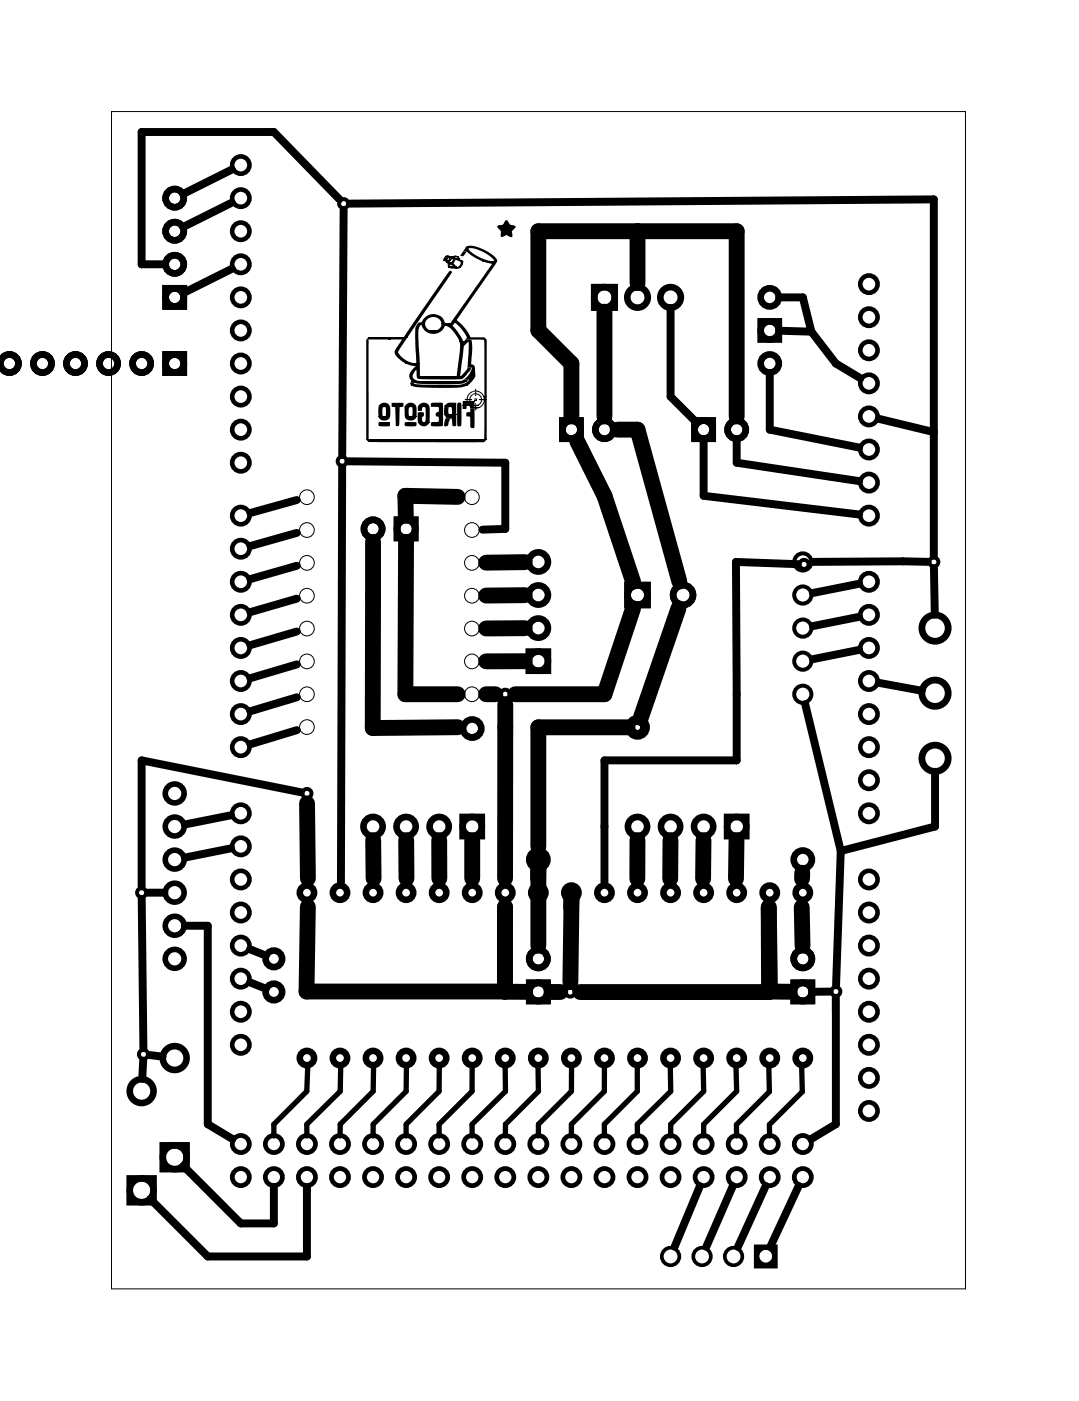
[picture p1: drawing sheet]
<svg xmlns="http://www.w3.org/2000/svg" width="83mm" height="108mm" viewBox="0 0 83 108" stroke-linecap="round" stroke-linejoin="round" font-family="sans-serif">
<g fill="none" stroke="#000" stroke-width=".08">
<path d="M8.6 8.6h65.6v90.4h-65.6zM28.1 33.8h9.3M28.3 25.9h3M31.6 29.3h4.2M31.6 29.6h4.4M32 28.9h3.7"/>
<circle cx="23.6" cy="38.2" r=".56"/>
<circle cx="36.3" cy="38.2" r=".56"/>
<circle cx="23.6" cy="48.3" r=".56"/>
<circle cx="23.6" cy="45.8" r=".56"/>
<circle cx="23.6" cy="55.8" r=".56"/>
<circle cx="23.6" cy="53.3" r=".56"/>
<circle cx="23.6" cy="43.2" r=".56"/>
<circle cx="23.6" cy="40.7" r=".56"/>
<circle cx="23.6" cy="50.8" r=".56"/>
<circle cx="36.3" cy="48.3" r=".56"/>
<circle cx="36.3" cy="45.8" r=".56"/>
<circle cx="36.3" cy="55.8" r=".56"/>
<circle cx="36.3" cy="53.3" r=".56"/>
<circle cx="36.3" cy="43.2" r=".56"/>
<circle cx="36.3" cy="50.8" r=".56"/>
<circle cx="36.3" cy="40.7" r=".56"/>
<circle cx="23.7" cy="68.6" r=".56"/>
<circle cx="26.2" cy="68.6" r=".56"/>
<circle cx="28.7" cy="68.6" r=".56"/>
<circle cx="31.2" cy="68.6" r=".56"/>
<circle cx="33.8" cy="68.6" r=".56"/>
<circle cx="36.3" cy="68.6" r=".56"/>
<circle cx="38.8" cy="68.6" r=".56"/>
<circle cx="41.3" cy="68.6" r=".56"/>
<circle cx="43.9" cy="68.6" r=".56"/>
<circle cx="46.4" cy="68.6" r=".56"/>
<circle cx="49" cy="68.6" r=".56"/>
<circle cx="51.5" cy="68.6" r=".56"/>
<circle cx="54" cy="68.6" r=".56"/>
<circle cx="56.5" cy="68.6" r=".56"/>
<circle cx="59.1" cy="68.6" r=".56"/>
<circle cx="61.6" cy="68.6" r=".56"/>
<circle cx="23.7" cy="81.2" r=".56"/>
<circle cx="26.2" cy="81.2" r=".56"/>
<circle cx="28.7" cy="81.2" r=".56"/>
<circle cx="31.2" cy="81.2" r=".56"/>
<circle cx="33.8" cy="81.2" r=".56"/>
<circle cx="36.3" cy="81.2" r=".56"/>
<circle cx="38.8" cy="81.2" r=".56"/>
<circle cx="41.3" cy="81.2" r=".56"/>
<circle cx="43.9" cy="81.3" r=".56"/>
<circle cx="46.4" cy="81.3" r=".56"/>
<circle cx="49" cy="81.3" r=".56"/>
<circle cx="51.5" cy="81.3" r=".56"/>
<circle cx="54" cy="81.3" r=".56"/>
<circle cx="56.5" cy="81.3" r=".56"/>
<circle cx="59.1" cy="81.3" r=".56"/>
<circle cx="61.6" cy="81.3" r=".56"/>
</g>
<g fill="none" stroke="#000" stroke-width=".51">
<path d="M12.7 27.2h1.4v1.4h-1.4zM12.7 22.1h1.4v1.4h-1.4zM30.5 39.9h1.4v1.4h-1.4zM43.2 32.3h1.4v1.4h-1.4zM45.7 22.1h1.5v1.5h-1.5zM53.4 32.3h1.4v1.4h-1.4zM58.4 24.7h1.4v1.4h-1.4zM40.6 50h1.5v1.5h-1.5zM48.2 44.9h1.5v1.6h-1.5zM35.5 62.7h1.5v1.5h-1.5zM40.7 75.5h1.4v1.4h-1.4zM55.9 62.7h1.4v1.5h-1.4z"/>
<path d="M61 75.5h1.4v1.4h-1.4zM10 90.5h1.8v1.8h-1.8zM12.5 88h1.8v1.8h-1.8z"/>
<circle cx="13.4" cy="15.2" r=".7"/>
<circle cx="13.4" cy="17.8" r=".7"/>
<circle cx=".7" cy="27.9" r=".7"/>
<circle cx="3.3" cy="27.9" r=".7"/>
<circle cx="5.8" cy="27.9" r=".7"/>
<circle cx="8.3" cy="27.9" r=".7"/>
<circle cx="10.9" cy="27.9" r=".7"/>
<circle cx="13.4" cy="22.8" r=".7"/>
<circle cx="13.4" cy="20.3" r=".7"/>
<circle cx="13.4" cy="27.9" r=".7"/>
<circle cx="43.9" cy="33" r=".7"/>
<circle cx="46.4" cy="22.8" r=".79"/>
<circle cx="46.4" cy="33" r=".7"/>
<circle cx="49" cy="22.8" r=".79"/>
<circle cx="51.5" cy="22.8" r=".79"/>
<circle cx="54.1" cy="33" r=".7"/>
<circle cx="56.6" cy="33" r=".7"/>
<circle cx="59.1" cy="22.8" r=".7"/>
<circle cx="59.1" cy="27.9" r=".7"/>
<circle cx="59.1" cy="25.4" r=".7"/>
<circle cx="28.7" cy="40.6" r=".7"/>
<circle cx="31.2" cy="40.6" r=".7"/>
<circle cx="36.3" cy="56" r=".7"/>
<circle cx="41.4" cy="48.2" r=".74"/>
<circle cx="41.4" cy="50.8" r=".74"/>
<circle cx="41.4" cy="45.7" r=".74"/>
<circle cx="41.4" cy="43.2" r=".74"/>
<circle cx="49" cy="55.9" r=".7"/>
<circle cx="49" cy="45.7" r=".76"/>
<circle cx="52.5" cy="45.7" r=".76"/>
<circle cx="21" cy="73.6" r=".64"/>
<circle cx="21" cy="76.2" r=".64"/>
<circle cx="28.7" cy="63.5" r=".74"/>
<circle cx="31.2" cy="63.5" r=".74"/>
<circle cx="33.7" cy="63.5" r=".74"/>
<circle cx="36.3" cy="63.5" r=".74"/>
<circle cx="41.4" cy="66" r=".7"/>
<circle cx="41.4" cy="73.6" r=".7"/>
<circle cx="41.4" cy="76.2" r=".7"/>
<circle cx="49" cy="63.5" r=".74"/>
<circle cx="51.5" cy="63.5" r=".74"/>
<circle cx="54.1" cy="63.5" r=".74"/>
<circle cx="56.6" cy="63.5" r=".74"/>
<circle cx="61.7" cy="66" r=".7"/>
<circle cx="61.7" cy="73.6" r=".7"/>
<circle cx="61.7" cy="76.2" r=".7"/>
<circle cx="10.9" cy="83.8" r=".91"/>
<circle cx="10.9" cy="91.4" r=".91"/>
<circle cx="13.4" cy="81.3" r=".91"/>
<circle cx="13.4" cy="88.9" r=".91"/>
</g>
<g fill="#000">
<path d="M34.1 20h.5zM34.1 20h.5v.2h-.3zM34.1 19.8h.4l-.1 .2h-.3zM34.1 19.7h.9l.1 .1h-1zM34.2 19.7h1l.1 .1-.3-.1zM34.2 19.7h1zM34.2 19.7l.2-.1 .3 .1zM34.5 19.9h.2v.1h-.3zM34.5 19.8h.8zM34.5 19.8h.8l.3 .2-.1 .4-.1 .1h-.3l.2-.1 .1-.3zM34.8 20h.2l-.1 .2h-.3zM34.8 19.7l.2-.1 .2 .1z"/>
<path d="M35.5 19.3h.3l-.2 .4-.2-.1zM35.7 19.1h.4h-.1v.1l.6 .5 1.2 .4h-.7l-.3-.1-.9-.7h-.3zM35.8 19l.4-.1 .8 .2 .9 .5 .3 .3v.2h-.3l.1-.1-.2-.2-.8-.5-.7-.2h-.5zM38.5 18l.4 .1-.4 .1zM38.2 17.3l.4-.1 .2-.2 .1-.1 .3 .4 .4 .1-.3 .4 .1 .3-.1 .1-.4-.2h-.4v-.2l-.3-.3zM28.1 26.1h.2v7.7h4h-4.2zM28.2 33.8h9.2l-.2 .2h-3.6h-5.3zM28.2 26l.1-.1h3l-.7 1.2 .6 .6 .6 .2h-.7l-.7-.6-.1-.4 .6-.8h-2.8zM29.1 31.3h.4l-.1 .1v.4l.1 .2h-.4zM29.1 32h.9zM29.1 32h.9l-.2 .3h-.4l-.2-.1zM29.1 32.4h.9v.3h-.9z"/>
<path d="M29.2 31.1l.4-.2 .3 .2 .1 .3v.6h-.4v-.1v-.6h-.5zM29.8 26.1h.2zM30.1 30.9h.9v.3l-.3 .1v1.3l-.1 .1h-.2v-1.4l-.3-.1zM31.1 31.3h.4h-.1v.2v.4l.1 .1h-.4zM31.1 32h.9zM31.1 32h.9l-.2 .3h-.3l-.3-.1zM31.1 27.9h1.1zM31.1 27.9h1.1l.1 1h-.3v-.5h-.3l.2-.3zM31.1 32.5l.9-.1v.3h-.2h-.6l-.1-.1zM31.1 31.2l.4-.3 .4 .1 .1 .3v.7h-.4l.1-.2v-.5h-.6zM31.5 29.4l.7 .1 1.7 .1h-2.3zM31.6 29.3h4.2l-.4 .2h-1.8h-1.5l-.6-.1z"/>
<path d="M31.6 29.6h4.3l-.6 .2h-1.7l-1.6-.1zM31.6 28.4h.4l-.3 .5v.1l.2 .2 1.5 .1h-1.8l-.2-.5zM32 25h.4l-.2 .2-.1 .3 .1 2.4h-.2l-.1-2.5zM32 29h3.7l-.3 .1h-1.6h-1.6zM32.1 31.3h.4l-.1 .3h-.3zM32.1 32.4h.9zM32.1 32.4h.9v.1l-.2 .2h-.3l-.2-.1zM32.1 31.7h.5v.2l-.2 .2v.2l.1 .1h-.4zM32.2 31.1l.4-.2 .4 .2v1.3h-.4l.1-.1v-1h-.6zM32.7 25.4h1.2zM32.7 25.4h1.2l-.3 .2h-.4zM32.1 24.8l.3-.1 .3-.4h.6l-.4 .2-.2 .3 .1 .4 .4 .2h-.5l-.3-.4h-.4z"/>
<path d="M32.7 24.3l.4-.2 .5 .1 .4 .2 .2 .4 .3 .1h-.6l-.1-.3-.3-.2zM33.1 31h.9v1.7h-.9l.1-.3h.5v-.4h-.2v-.2l.2-.2v-.2v-.1l-.6-.1zM33.4 25.4l.3-.1 .2-.3h.3l-.3 .4zM33.9 24.9h1zM33.9 24.9h1l-.1 .1 .5 .6 .3 .7h-.3l-.3-.6-.4-.5-.3-.2h-.4zM34.1 31.8h1zM34.1 31.3h.4l-.1 .3 .2 .2h-.5zM34.1 31.8h1v.9h-.3l-.1-.5-.5-.1 .1-.1zM34.2 32.2l.4-.1-.2 .6h-.2l-.1-.1zM34.3 30.1h.1zM34.3 20.2h.6zM34.3 20.2h.6l.2 .3-.7-.2z"/>
<path d="M34.4 20.3h.2v.1l.2 .1h-.4zM34.4 20.5h.7zM34.5 20.5h.9zM34.5 20.5h.9l-.4 .2zM34.1 31.1l.4-.2h.6v.9h-.4v-.5h-.6zM34.5 20.8l.2 .1-3.4 5h-.3zM34.5 24.9l.4-.1zM34.2 28.9h1.5zM35.1 28.9h.6zM35.2 31l.2-.1 .1 .2-.1 1.5-.1 .1h-.2zM35.3 26.3h.7zM35.3 26.3h.6l-.3 .3-.2 2.3h-.3l.2-1.9z"/>
<path d="M35.6 30.8h.9zM35.6 30.8h.9v.3h-.9zM35.6 31.1h1.2zM35.6 31.1h.3l-.1 .3h-.2zM35.6 26.2l.4 .1zM34.8 29.3l1.2-.2-.2 .2zM35.7 30.7h.6l-.2 .1zM35.7 30.7h.6zM35.8 26.1h.4l.1 .7-.1 1.2 .3 .1v.8l-.5 .7h-1l.7-.1 .4-.3-.5-.1 .4-.3 .3-.5-.1-.1h-.3l.1-1.8v-.2h-.4zM35.8 30.7l.1 .1zM35.9 28.2h.3l-.1 .3-.4 .4h-.3l.5-.5zM36 31.1l.1 .1z"/>
<path d="M36 31.2h.7zM36 31.2h.7l-.2 .1v-.1zM36 31.2h.5v.1h-.4zM36.1 31.3h.8zM36.1 31.3h.8l-.3 .1-.1 .1v-.1h-.4zM36.1 31.4h.4l-.1 1.5-.3-.1v-.8h-.3v-.3l.3-.1zM36 30.2l.2-.1h.3l-.4 .1-.2 .5h-.1zM36.2 30.4l.3-.1-.2 .1-.2 .3zM36.4 30.7h.1zM36.4 30.7h.3zM36.4 30.7h.2l-.1 .1zM36.3 30.3l.2-.1v-.1h.1v.1l.4 .2v.3l-.3-.4z"/>
<path d="M36.5 30.3h.1v.1zM36.5 30.6h.1l.1 .1h-.3zM36.2 30.1l.3-.1 .1-.1v.1l.4 .2 .2 .3-.4-.4zM36.5 31h.1v.1h-.1zM36.8 30.7h.6v3.1h-.9l.7-.1v-2.8h-.1l.1-.2zM36.8 30.7h.6zM37 30.7v.1l-.1 .2-.3 .1 .3-.1zM37.1 20.1h1.1zM37.1 20.1h1.1l-3.1 4.5 .6 .6 .5 .7h1l.2 .2v4.4h-.2v-4.4h-1.4v-.2l-.4-.7-.4-.4h-.4l3.2-4.5zM37.1 30.5h.3zM37.1 30.5h.3v.2h-.2zM36.6 31.3l.3-.1 .3-.3-.2 .4z"/>
</g>
<g fill="none" stroke="#000" stroke-width=".3">
<circle cx="26.4" cy="15.6" r=".35"/>
<circle cx="26.3" cy="35.4" r=".35"/>
<circle cx="38.8" cy="53.3" r=".35"/>
<circle cx="49" cy="55.9" r=".35"/>
<circle cx="61.7" cy="45.7" r=".66"/>
<circle cx="61.7" cy="43.2" r=".66"/>
<circle cx="61.7" cy="50.8" r=".66"/>
<circle cx="61.7" cy="53.3" r=".66"/>
<circle cx="61.7" cy="48.2" r=".66"/>
<circle cx="61.8" cy="43.3" r=".35"/>
<circle cx="71.7" cy="43.2" r=".35"/>
<circle cx="10.9" cy="68.6" r=".35"/>
<circle cx="23.6" cy="60.9" r=".35"/>
<circle cx="43.8" cy="76.2" r=".35"/>
<circle cx="64.2" cy="76.2" r=".35"/>
<circle cx="11" cy="81" r=".35"/>
</g>
<g fill="none" stroke="#000" stroke-width=".37">
<path d="M58.1 95.8h1.5v1.4h-1.5z"/>
<circle cx="58.8" cy="96.5" r=".67"/>
</g>
<g fill="none" stroke="#000" stroke-width=".28">
<circle cx="51.5" cy="96.5" r=".67"/>
<circle cx="53.9" cy="96.5" r=".67"/>
<circle cx="56.4" cy="96.5" r=".67"/>
</g>
<g fill="none" stroke="#000" stroke-width=".52">
<circle cx="71.8" cy="58.2" r="1.01"/>
<circle cx="71.8" cy="48.2" r="1.01"/>
<circle cx="71.8" cy="53.2" r="1.01"/>
</g>
<g fill="none" stroke="#000" stroke-width=".43">
<circle cx="13.4" cy="68.6" r=".72"/>
<circle cx="13.4" cy="66" r=".72"/>
<circle cx="13.4" cy="63.5" r=".72"/>
<circle cx="13.4" cy="60.9" r=".72"/>
<circle cx="13.4" cy="73.6" r=".72"/>
<circle cx="13.4" cy="71.1" r=".72"/>
</g>
<g fill="none" stroke="#000" stroke-width=".5">
<circle cx="23.6" cy="68.6" r=".55"/>
<circle cx="26.1" cy="68.6" r=".55"/>
<circle cx="28.7" cy="68.6" r=".55"/>
<circle cx="31.2" cy="68.6" r=".55"/>
<circle cx="33.7" cy="68.6" r=".55"/>
<circle cx="36.3" cy="68.6" r=".55"/>
<circle cx="38.8" cy="68.6" r=".55"/>
<circle cx="41.4" cy="68.6" r=".55"/>
<circle cx="43.9" cy="68.6" r=".55"/>
<circle cx="46.4" cy="68.6" r=".55"/>
<circle cx="49" cy="68.6" r=".55"/>
<circle cx="51.5" cy="68.6" r=".55"/>
<circle cx="54.1" cy="68.6" r=".55"/>
<circle cx="56.6" cy="68.6" r=".55"/>
<circle cx="59.1" cy="68.6" r=".55"/>
<circle cx="61.7" cy="68.6" r=".55"/>
<circle cx="23.6" cy="81.3" r=".55"/>
<circle cx="26.1" cy="81.3" r=".55"/>
<circle cx="28.7" cy="81.3" r=".55"/>
<circle cx="31.2" cy="81.3" r=".55"/>
<circle cx="33.7" cy="81.3" r=".55"/>
<circle cx="36.3" cy="81.3" r=".55"/>
<circle cx="38.8" cy="81.3" r=".55"/>
<circle cx="41.4" cy="81.3" r=".55"/>
<circle cx="43.9" cy="81.3" r=".55"/>
<circle cx="46.4" cy="81.3" r=".55"/>
<circle cx="49" cy="81.3" r=".55"/>
<circle cx="51.5" cy="81.3" r=".55"/>
<circle cx="54.1" cy="81.3" r=".55"/>
<circle cx="56.6" cy="81.3" r=".55"/>
<circle cx="59.1" cy="81.3" r=".55"/>
<circle cx="61.7" cy="81.3" r=".55"/>
</g>
<g fill="none" stroke="#000" stroke-width=".35">
<circle cx="18.5" cy="17.8" r=".66"/>
<circle cx="18.5" cy="12.7" r=".66"/>
<circle cx="18.5" cy="15.2" r=".66"/>
<circle cx="18.5" cy="22.8" r=".66"/>
<circle cx="18.5" cy="35.5" r=".66"/>
<circle cx="18.5" cy="30.5" r=".66"/>
<circle cx="18.5" cy="25.4" r=".66"/>
<circle cx="18.5" cy="33" r=".66"/>
<circle cx="18.5" cy="20.3" r=".66"/>
<circle cx="18.5" cy="27.9" r=".66"/>
<circle cx="18.5" cy="39.6" r=".66"/>
<circle cx="66.8" cy="21.8" r=".66"/>
<circle cx="66.8" cy="24.4" r=".66"/>
<circle cx="66.8" cy="37.1" r=".66"/>
<circle cx="66.8" cy="39.6" r=".66"/>
<circle cx="66.8" cy="26.9" r=".66"/>
<circle cx="66.8" cy="32" r=".66"/>
<circle cx="66.8" cy="34.5" r=".66"/>
<circle cx="66.8" cy="29.4" r=".66"/>
<circle cx="18.5" cy="54.8" r=".66"/>
<circle cx="18.5" cy="42.1" r=".66"/>
<circle cx="18.5" cy="49.8" r=".66"/>
<circle cx="18.5" cy="47.2" r=".66"/>
<circle cx="18.5" cy="44.7" r=".66"/>
<circle cx="18.5" cy="52.3" r=".66"/>
<circle cx="18.5" cy="57.4" r=".66"/>
<circle cx="66.8" cy="59.9" r=".66"/>
<circle cx="66.8" cy="44.7" r=".66"/>
<circle cx="66.8" cy="47.2" r=".66"/>
<circle cx="66.8" cy="49.8" r=".66"/>
<circle cx="66.8" cy="52.3" r=".66"/>
<circle cx="66.8" cy="54.8" r=".66"/>
<circle cx="66.8" cy="57.4" r=".66"/>
<circle cx="18.5" cy="67.5" r=".66"/>
<circle cx="18.5" cy="72.6" r=".66"/>
<circle cx="18.5" cy="70.1" r=".66"/>
<circle cx="18.5" cy="77.7" r=".66"/>
<circle cx="18.5" cy="62.5" r=".66"/>
<circle cx="18.5" cy="65" r=".66"/>
<circle cx="18.5" cy="75.2" r=".66"/>
<circle cx="66.8" cy="77.7" r=".66"/>
<circle cx="66.8" cy="72.6" r=".66"/>
<circle cx="66.8" cy="67.5" r=".66"/>
<circle cx="66.8" cy="70.1" r=".66"/>
<circle cx="66.8" cy="75.2" r=".66"/>
<circle cx="66.8" cy="62.5" r=".66"/>
<circle cx="18.5" cy="80.2" r=".66"/>
<circle cx="66.8" cy="82.8" r=".66"/>
<circle cx="66.8" cy="85.3" r=".66"/>
<circle cx="66.8" cy="80.2" r=".66"/>
</g>
<g fill="none" stroke="#000" stroke-width=".36">
<circle cx="18.5" cy="90.4" r=".66"/>
<circle cx="18.5" cy="87.9" r=".66"/>
<circle cx="21" cy="90.4" r=".66"/>
<circle cx="21" cy="87.9" r=".66"/>
<circle cx="23.6" cy="90.4" r=".66"/>
<circle cx="23.6" cy="87.9" r=".66"/>
<circle cx="26.1" cy="90.4" r=".66"/>
<circle cx="26.1" cy="87.9" r=".66"/>
<circle cx="28.7" cy="87.9" r=".66"/>
<circle cx="28.7" cy="90.4" r=".66"/>
<circle cx="31.2" cy="90.4" r=".66"/>
<circle cx="31.2" cy="87.9" r=".66"/>
<circle cx="33.7" cy="90.4" r=".66"/>
<circle cx="33.7" cy="87.9" r=".66"/>
<circle cx="36.3" cy="90.4" r=".66"/>
<circle cx="36.3" cy="87.9" r=".66"/>
<circle cx="38.8" cy="90.4" r=".66"/>
<circle cx="38.8" cy="87.9" r=".66"/>
<circle cx="41.4" cy="87.9" r=".66"/>
<circle cx="41.4" cy="90.4" r=".66"/>
<circle cx="43.9" cy="90.4" r=".66"/>
<circle cx="43.9" cy="87.9" r=".66"/>
<circle cx="46.4" cy="90.4" r=".66"/>
<circle cx="46.4" cy="87.9" r=".66"/>
<circle cx="49" cy="90.4" r=".66"/>
<circle cx="49" cy="87.9" r=".66"/>
<circle cx="51.5" cy="87.9" r=".66"/>
<circle cx="51.5" cy="90.4" r=".66"/>
<circle cx="54.1" cy="90.4" r=".66"/>
<circle cx="54.1" cy="87.9" r=".66"/>
<circle cx="56.6" cy="87.9" r=".66"/>
<circle cx="56.6" cy="90.4" r=".66"/>
<circle cx="59.1" cy="87.9" r=".66"/>
<circle cx="59.1" cy="90.4" r=".66"/>
<circle cx="61.7" cy="90.4" r=".66"/>
<circle cx="61.7" cy="87.9" r=".66"/>
</g>
<g fill="none" stroke="#000" stroke-width=".61">
<path d="M17.8 13l-3.7 1.9M17.8 15.6l-3.7 1.8M26.1 15.3l-5.1-5.2h-10.1v10.2h1.8M26.4 16.1l-.1 18.8M26.9 15.6l44.8-.3v27.4M17.8 20.6l-3.7 1.9M22.8 38.4l-3.6 1M26.3 35.9l-.1 31.8M26.8 35.4l12 .1v5.1l-1.7 .1M51.5 23.7v6.8l2 2M54.1 33.7v4.4l11.9 1.4M56.6 33.7v1.8l9.4 1.4"/>
<path d="M59.1 28.6v4.4l6.9 1.4M59.9 25.4l2.4 .1M59.9 22.8h1.8l.6 2.7M62.3 25.5l1.9 2.4 1.9 1.1M67.5 32.2l4.2 1M22.8 40.9l-3.6 1M22.8 43.5l-3.6 1M22.8 46l-3.6 1M22.8 48.5l-3.6 1M22.8 51l-3.6 1.1M22.8 53.6l-3.6 1M22.8 56.1l-3.6 1.1"/>
<path d="M61.3 43.3l-4.8-.1 .1 15.2h-10.2v9.4M61.9 54.1l2.7 11.3M66 44.8l-3.5 .7M66 47.4l-3.5 .7M66 49.9l-3.5 .7M67.5 52.4l3.3 .7M71.3 43.1l-8.8 .1M71.8 43.6v3.6M71.8 59.3v4.2l-7.2 1.9M10.9 69l.1 11.5M11.4 68.6h1.2M14.2 71.1h1.8v15.2l1.9 1.2"/>
<path d="M17.7 62.6l-3.5 .7M17.7 65.2l-3.5 .7M19.2 75.4l1.2 .5M19.2 72.9l1.2 .5M23.1 60.8l-12.2-2.4v9.7M41.4 66.7l-.1 1M63.7 76.2h-1.3M64.2 76.6v9.7l-1.9 1.2M64.6 65.4l-.4 10.3M11 81.5l-.1 1.4M11.5 81l1 .1M14.1 89.5l4.4 4.5h2.5v-2.8"/>
<path d="M23.6 91.2v5.3h-7.6l-4.5-4.4M53.8 91.1l-2 4.6M56.3 91.1l-2 4.7M58.8 91.1l-2.1 4.7M61.4 91.1l-2.2 4.6"/>
</g>
<g fill="none" stroke="#000" stroke-width="1.2">
<path d="M49 17.8v3.9M35.2 38.2l-4.1-.1 .1 1.5M43.9 32v-4.1l-2.5-2.5v-7.6h15.2v14.2M44.4 33.9l2 4.2 2.2 6.6M46.4 23.9v8.1M47.5 33h1.5l3.2 11.7M28.7 41.6l-.1 14.3h6.6M31.2 41.6l-.1 11.7h4.1M37.4 53.3h.7M38.8 54.1v13.4M40.3 50.8h-2.9M40.3 43.2h-2.9"/>
<path d="M40.3 45.7h-2.9M40.3 48.2l-2.9 .1M48.2 55.9h-6.8v9.1M48.6 46.7l-2.2 6.6h-6.8M52.1 46.7l-2.9 8.4M23.6 61.7l.1 5.8M23.7 69.7l-.1 6.5h15.2M28.7 64.5v3M31.2 64.5v3M33.7 64.5l.1 3M36.3 64.5v3M38.8 69.7v6.5h1.6"/>
<path d="M41.3 67.5l.1-1.5v6.6M42.4 76.2h.6M43.9 69.7v-1l-.1 6.7M49 64.5v3M51.5 64.5v3M54.1 64.5l-.1 3M56.6 64.5l-.1 3M60.7 76.2h-1.5l-.1-6.5v6.5h-14.5M61.6 69.7l.1 2.9M61.6 67v.5"/>
</g>
<g fill="none" stroke="#000" stroke-width=".41">
<path d="M23.6 81.9v1.9l-2.6 2.5v.9M26.2 81.9l-.1 1.9-2.5 2.5v.9M28.7 81.9v1.9l-2.6 2.5v.9M31.2 81.9v1.9l-2.5 2.5v.9M33.8 81.9l-.1 1.9-2.5 2.5v.9M36.3 81.9v1.9l-2.6 2.5v.9M38.8 81.9v1.9l-2.5 2.5v.9M41.3 81.9l.1 1.9-2.6 2.5v.9M43.9 81.9v1.9l-2.5 2.5v.9M46.4 81.9v1.9l-2.5 2.5v.9M49 81.9v1.9l-2.6 2.5v.9M51.5 81.9v1.9l-2.5 2.5v.9"/>
<path d="M54 81.9l.1 1.9-2.6 2.5v.9M56.5 81.9l.1 1.9-2.5 2.5v.9M59.1 81.9v1.9l-2.5 2.6v.8M61.6 81.9v1.9l-2.5 2.6v.8"/>
</g>
</svg>
